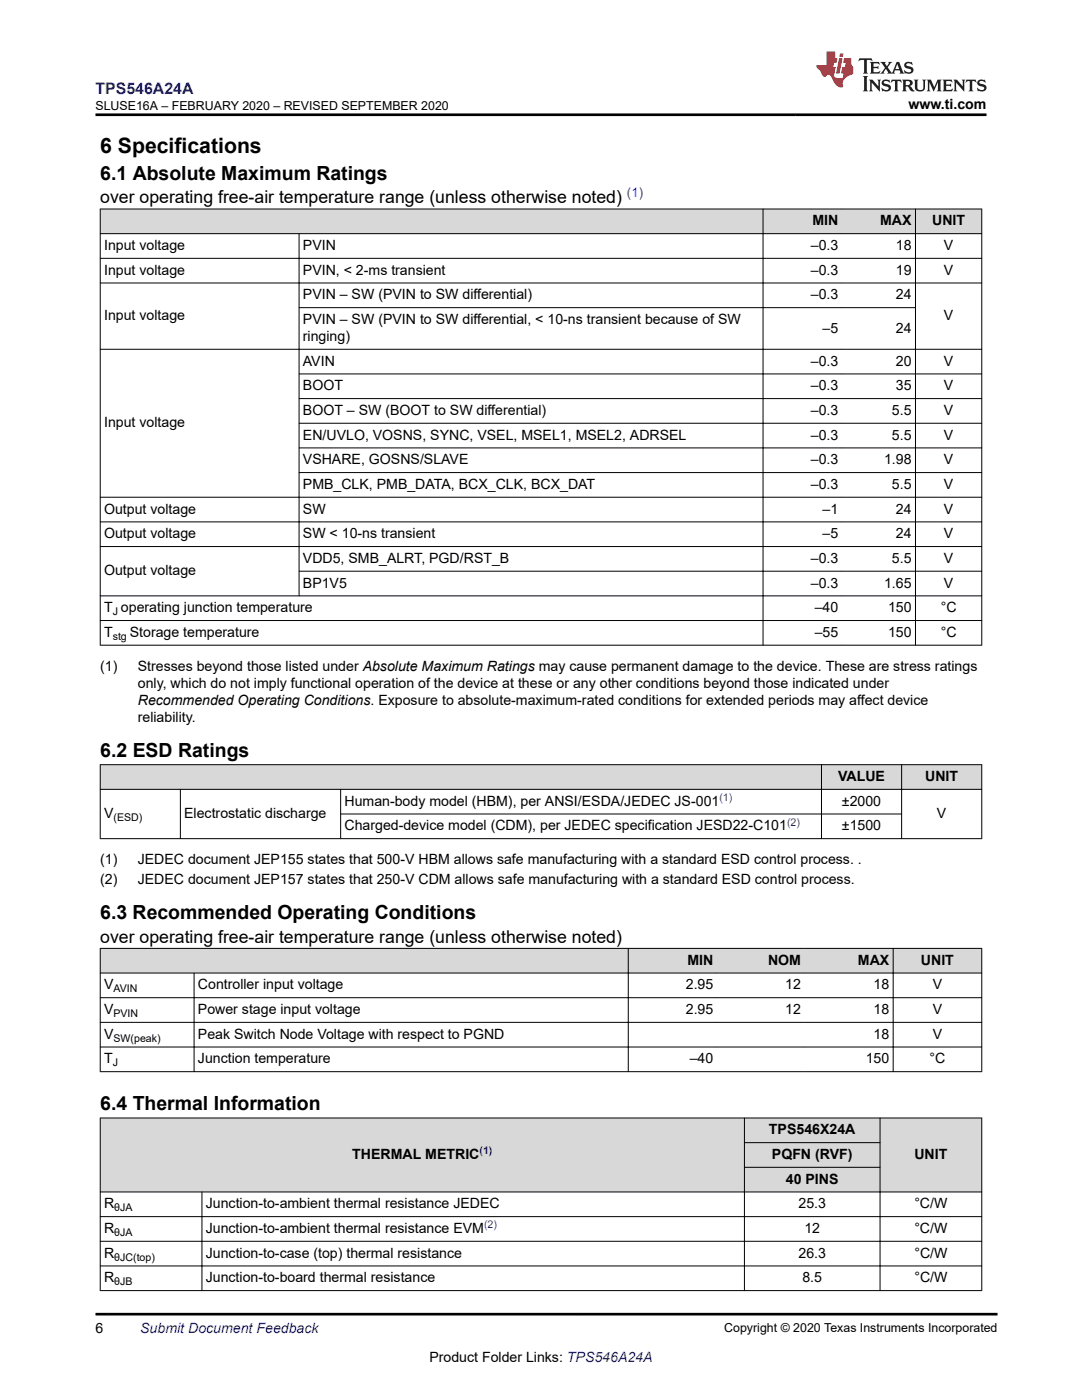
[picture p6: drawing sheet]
<svg xmlns="http://www.w3.org/2000/svg" width="216mm" height="279mm" viewBox="0 0 216 279" stroke-linecap="round" stroke-linejoin="round" font-family="sans-serif">
<defs><g id="words">
<text font-size="4.2" x="20" y="30.5">6 Specifications</text>
<g font-size="3.9">
<text x="20" y="35.9">6.1 Absolute Maximum Ratings</text>
<text x="20" y="151">6.2 ESD Ratings</text>
<text x="20" y="183.4">6.3 Recommended Operating Conditions</text>
<text x="20" y="221.6">6.4 Thermal Information</text>
</g>
<g font-size="3.5">
<text x="20" y="40.6">over operating free-air temperature range (unless otherwise noted)</text>
<text x="20" y="188.1">over operating free-air temperature range (unless otherwise noted)</text>
</g>
<text font-size="3.2" fill="#00f" x="19.1" y="18.7">TPS546A24A</text>
<g font-size="2.8">
<text x="181.3" y="21.8">www.ti.com</text>
<text x="162.1" y="45">MIN</text>
<text x="175.6" y="45">MAX</text>
<text x="186" y="45">UNIT</text>
<text x="20.8" y="49.9">Input voltage</text>
<text x="60.4" y="49.9">PVIN</text>
<text x="161.8" y="49.9">–0.3</text>
<text x="178.8" y="49.9">18</text>
<text x="188.3" y="49.9">V</text>
<text x="20.8" y="54.8">Input voltage</text>
<text x="60.4" y="54.8">PVIN, &lt; 2-ms transient</text>
<text x="60.4" y="59.8">PVIN – SW (PVIN to SW differential)</text>
<text x="161.8" y="54.8">–0.3</text>
<text x="161.8" y="59.8">–0.3</text>
<text x="178.8" y="54.8">19</text>
<text x="178.8" y="59.8">24</text>
<text x="188.3" y="54.8">V</text>
<text x="20.8" y="63.9">Input voltage</text>
<text x="60.4" y="64.7">PVIN – SW (PVIN to SW differential, &lt; 10-ns transient because of SW</text>
<text x="188.3" y="63.9">V</text>
<text x="60.4" y="68.1">ringing)</text>
<text x="164.2" y="66.4">–5</text>
<text x="178.8" y="66.4">24</text>
<text x="60.4" y="73">AVIN</text>
<text x="60.4" y="77.9">BOOT</text>
<text x="161.8" y="73">–0.3</text>
<text x="161.8" y="77.9">–0.3</text>
<text x="178.8" y="73">20</text>
<text x="178.8" y="77.9">35</text>
<text x="188.3" y="73">V</text>
<text x="188.3" y="77.9">V</text>
<text x="60.4" y="82.8">BOOT – SW (BOOT to SW differential)</text>
<text x="161.8" y="82.8">–0.3</text>
<text x="178" y="82.8">5.5</text>
<text x="188.3" y="82.8">V</text>
<text x="20.8" y="85.3">Input voltage</text>
<text x="60.4" y="87.7">EN/UVLO, VOSNS, SYNC, VSEL, MSEL1, MSEL2, ADRSEL</text>
<text x="161.8" y="87.7">–0.3</text>
<text x="178" y="87.7">5.5</text>
<text x="188.3" y="87.7">V</text>
<text x="60.4" y="92.7">VSHARE, GOSNS/SLAVE</text>
<text x="161.8" y="92.7">–0.3</text>
<text x="176.4" y="92.7">1.98</text>
<text x="188.3" y="92.7">V</text>
<text x="60.4" y="97.6">PMB_CLK, PMB_DATA, BCX_CLK, BCX_DAT</text>
<text x="161.8" y="97.6">–0.3</text>
<text x="178" y="97.6">5.5</text>
<text x="188.3" y="97.6">V</text>
<text x="20.8" y="102.5">Output voltage</text>
<text x="20.8" y="107.4">Output voltage</text>
<text x="60.4" y="102.5">SW</text>
<text x="60.4" y="107.4">SW &lt; 10-ns transient</text>
<text x="164.2" y="102.5">–1</text>
<text x="164.2" y="107.4">–5</text>
<text x="178.8" y="102.5">24</text>
<text x="178.8" y="107.4">24</text>
<text x="188.3" y="102.5">V</text>
<text x="188.3" y="107.4">V</text>
<text x="60.4" y="112.3">VDD5, SMB_ALRT, PGD/RST_B</text>
<text x="161.8" y="112.3">–0.3</text>
<text x="178" y="112.3">5.5</text>
<text x="188.3" y="112.3">V</text>
<text x="20.8" y="114.8">Output voltage</text>
<text x="60.4" y="117.3">BP1V5</text>
<text x="161.8" y="117.3">–0.3</text>
<text x="176.4" y="117.3">1.65</text>
<text x="188.3" y="117.3">V</text>
<text x="20.8" y="122.2">T operating junction temperature</text>
<text x="162.6" y="122.2">–40</text>
<text x="177.2" y="122.2">150</text>
<text x="187.7" y="122.2">°C</text>
<text x="20.8" y="127.1">T</text>
<text x="25.9" y="127.1">Storage temperature</text>
<text x="162.6" y="127.1">–55</text>
<text x="177.2" y="127.1">150</text>
<text x="187.7" y="127.1">°C</text>
<text x="20" y="133.9">(1)</text>
<text x="27.5" y="133.9">Stresses beyond those listed under Absolute Maximum Ratings may cause permanent damage to the device. These are stress ratings</text>
<text x="27.5" y="137.3">only, which do not imply functional operation of the device at these or any other conditions beyond those indicated under</text>
<text x="27.5" y="140.7">Recommended Operating Conditions. Exposure to absolute-maximum-rated conditions for extended periods may affect device</text>
<text x="27.5" y="144.1">reliability.</text>
<text x="167.2" y="155.9">VALUE</text>
<text x="184.6" y="155.9">UNIT</text>
<text x="68.7" y="160.8">Human-body model (HBM), per ANSI/ESDA/JEDEC JS-001</text>
<text x="168" y="160.8">±2000</text>
<text x="20.8" y="163.3">V</text>
<text x="36.8" y="163.3">Electrostatic discharge</text>
<text x="68.7" y="165.7">Charged-device model (CDM), per JEDEC specification JESD22-C101</text>
<text x="168" y="165.7">±1500</text>
<text x="187" y="163.3">V</text>
<text x="20" y="172.5">(1)</text>
<text x="27.5" y="172.5">JEDEC document JEP155 states that 500-V HBM allows safe manufacturing with a standard ESD control process. .</text>
<text x="20" y="176.4">(2)</text>
<text x="27.5" y="176.4">JEDEC document JEP157 states that 250-V CDM allows safe manufacturing with a standard ESD control process.</text>
<text x="20.8" y="197.5">V</text>
<text x="39.5" y="197.5">Controller input voltage</text>
<text x="136.8" y="197.5">2.95</text>
<text x="137.2" y="192.5">MIN</text>
<text x="153.3" y="192.5">NOM</text>
<text x="156.7" y="197.5">12</text>
<text x="171.2" y="192.5">MAX</text>
<text x="174.3" y="197.5">18</text>
<text x="183.8" y="192.5">UNIT</text>
<text x="186.1" y="197.5">V</text>
<text x="20.8" y="202.4">V</text>
<text x="39.5" y="202.4">Power stage input voltage</text>
<text x="136.8" y="202.4">2.95</text>
<text x="156.7" y="202.4">12</text>
<text x="174.3" y="202.4">18</text>
<text x="186.1" y="202.4">V</text>
<text x="20.8" y="207.3">V</text>
<text x="39.5" y="207.3">Peak Switch Node Voltage with respect to PGND</text>
<text x="174.3" y="207.3">18</text>
<text x="186.1" y="207.3">V</text>
<text x="20.8" y="212.2">T</text>
<text x="39.5" y="212.2">Junction temperature</text>
<text x="137.6" y="212.2">–40</text>
<text x="172.7" y="212.2">150</text>
<text x="185.5" y="212.2">°C</text>
<text x="153.4" y="226.4">TPS546X24A</text>
<text x="70.3" y="231.3">THERMAL METRIC</text>
<text x="154" y="231.3">PQFN (RVF)</text>
<text x="182.5" y="231.3">UNIT</text>
<text x="156.8" y="236.2">40 PINS</text>
<text x="20.8" y="241.2">R</text>
<text x="41.1" y="241.2">Junction-to-ambient thermal resistance JEDEC</text>
<text x="159.3" y="241.2">25.3</text>
<text x="182.4" y="241.2">°C/W</text>
<text x="20.8" y="251">R</text>
<text x="20.8" y="246.1">R</text>
<text x="41.1" y="246.1">Junction-to-ambient thermal resistance EVM</text>
<text x="41.1" y="251">Junction-to-case (top) thermal resistance</text>
<text x="159.3" y="251">26.3</text>
<text x="160.5" y="246.1">12</text>
<text x="182.4" y="246.1">°C/W</text>
<text x="182.4" y="251">°C/W</text>
<text x="20.8" y="255.9">R</text>
<text x="41.1" y="255.9">Junction-to-board thermal resistance</text>
<text x="160.1" y="255.9">8.5</text>
<text x="182.4" y="255.9">°C/W</text>
<text x="19" y="266.1">6</text>
<text x="85.7" y="271.7">Product Folder Links: TPS546A24A</text>
</g>
<text font-size="2.8" fill="#00f" x="28" y="266.1">Submit Document Feedback</text>
<text font-size="2.6" fill="#00f" x="125.1" y="39.4">(1)</text>
<g font-size="2.5">
<text x="19" y="21.9">SLUSE16A – FEBRUARY 2020 – REVISED SEPTEMBER 2020</text>
<text x="144.5" y="265.8">Copyright © 2020 Texas Instruments Incorporated</text>
</g>
<g font-size="2.1">
<text x="22.5" y="122.8">J</text>
<text x="22.5" y="127.7">stg</text>
<text x="22.6" y="163.8">(ESD)</text>
<text x="22.6" y="198">AVIN</text>
<text x="22.6" y="203">PVIN</text>
<text x="22.7" y="207.9">SW(peak)</text>
<text x="22.5" y="212.8">J</text>
<text x="22.8" y="241.7">θJA</text>
<text x="22.8" y="251.6">θJC(top)</text>
<text x="22.8" y="246.6">θJA</text>
<text x="22.8" y="256.5">θJB</text>
</g>
<g font-size="2.1" fill="#00f">
<text x="143.6" y="159.9">(1)</text>
<text x="157" y="164.8">(2)</text>
<text x="95.7" y="230.4">(1)</text>
<text x="96.6" y="245.1">(2)</text>
</g>
</g></defs>
<g fill="#d8d8d8">
<path d="M20 41.7h175.9v4.9h-175.9z" fill-rule="evenodd"/>
<path d="M20.1 41.8h132.1v4.8h-132.1z" fill-rule="evenodd"/>
<path d="M152.3 41.8h15.7v4.8h-15.7z" fill-rule="evenodd"/>
<path d="M168 41.8h14.6v4.8h-14.6z" fill-rule="evenodd"/>
<path d="M182.7 41.8h13.1v4.8h-13.1z" fill-rule="evenodd"/>
</g>
<g fill="none" stroke="#000" stroke-width=".2">
<path d="M19.9 41.7h176.1M19.9 46.6h176.1M19.9 51.6h176.1M19.9 56.5h176.1M20 41.7v87.1M59.7 46.6v72.4M152.3 41.7v87.1M182.7 41.7v87.1M195.9 41.7v87.1M19.9 69.7h176.1M59.6 61.4h123.1M59.6 74.6h136.4"/>
<path d="M59.6 79.5h136.4M19.9 99.2h176.1M59.6 84.5h136.4M59.6 89.4h136.4M59.6 94.3h136.4M19.9 104.2h176.1M19.9 109.1h176.1M59.6 114h136.4M196 118.9h-176.1M19.9 123.8h176.1M19.9 128.8h176.1"/>
</g>
<g fill="#d8d8d8">
<path d="M20 152.6h175.9v4.9h-175.9z" fill-rule="evenodd"/>
<path d="M20.1 152.7h143.8v4.8h-143.8z" fill-rule="evenodd"/>
<path d="M164 152.7h15.8v4.8h-15.8z" fill-rule="evenodd"/>
<path d="M180 152.7h15.8v4.8h-15.8z" fill-rule="evenodd"/>
</g>
<path d="M19.9 152.6h176.1M19.9 157.5h176.1M20 152.5v14.9M36 157.5v9.9M68 157.5v9.9M163.9 152.5v14.9M179.9 152.5v14.9M195.9 152.5v14.9M19.9 167.4h176.1M67.9 162.5h112.1" fill="none" stroke="#000" stroke-width=".2"/>
<g fill="#d8d8d8">
<path d="M20 189.3h175.9v4.9h-175.9z" fill-rule="evenodd"/>
<path d="M20.1 189.3h105.2v4.8h-105.2z" fill-rule="evenodd"/>
<path d="M125.4 189.3h17.6v4.8h-17.6z" fill-rule="evenodd"/>
<path d="M143 189.3h17.5v4.8h-17.5z" fill-rule="evenodd"/>
<path d="M160.5 189.3h17.7v4.8h-17.7z" fill-rule="evenodd"/>
<path d="M178.3 189.3h17.5v4.8h-17.5z" fill-rule="evenodd"/>
</g>
<path d="M19.9 189.3h176.1M19.9 194.2h176.1M19.9 199.1h176.1M20 189.2v24.7M38.7 194.1v19.8M125.4 189.2v24.7M178.2 189.2v24.7M195.9 189.2v24.7M19.9 204h176.1M19.9 209h176.1M19.9 213.9h176.1" fill="none" stroke="#000" stroke-width=".2"/>
<g fill="#d8d8d8">
<path d="M20 223.1h175.9v4.9h-175.9z" fill-rule="evenodd"/>
<path d="M20 228h175.9v5h-175.9z" fill-rule="evenodd"/>
<path d="M20 233h175.9v4.9h-175.9z" fill-rule="evenodd"/>
<path d="M20.1 223.2h128.4v14.6h-128.4z" fill-rule="evenodd"/>
<path d="M148.6 223.2h26.9v4.8h-26.9z" fill-rule="evenodd"/>
<path d="M175.7 223.2h20.1v14.6h-20.1z" fill-rule="evenodd"/>
<path d="M148.6 228.1h26.9v4.8h-26.9z" fill-rule="evenodd"/>
<path d="M148.6 233h26.9v4.8h-26.9z" fill-rule="evenodd"/>
</g>
<g fill="none" stroke="#000" stroke-width=".2">
<path d="M19.9 223.1h176.1M19.9 237.9h176.1M20 223.1v34.5M40.3 237.8v19.8M148.5 228h27.2M148.5 233h27.2M148.5 223.1v34.5M175.6 223.1v34.5M195.9 223.1v34.5M19.9 242.8h176.1M19.9 247.7h176.1M19.9 252.6h176.1"/>
<path d="M19.9 257.6h176.1"/>
</g>
<path d="M171.5 11.6l-.2 .6 .5-.2h.6v.1v2.2l-.2 .4h1l-.2-.4v-2.2v-.1h.5l.6 .2-.2-.6zM173.6 12.4l.2 .3v1.6l-.2 .4h1.9l.1-.6a1.08 1.08 0 0 1-1.3 .2v-.7h.6l.4 .2v-.7l-.4 .2h-.6v-.5l.2-.2a1 1 0 0 1 1 .3l-.1-.5zM175.7 12.4l.9 1.1-1 1.2h.9l-.2-.2 .5-.8 .4 .8-.2 .2h1.6l-.2-.2 .2-.5h.9l.1 .5-.1 .2h.9l-.2-.4-.8-1.9h-.5l-.9 2.1-.9-1.1 .9-1h-.8l.2 .2-.4 .6-.4-.6 .2-.2zM179 12.8l.4 1h-.7zM180.7 12.5a.65 .65 0 0 0-.2 .7 .65 .65 0 0 0 .6 .5l.6 .1 .1 .3a.79 .79 0 0 1-.7 .4 .79 .79 0 0 1-.7-.5l.1 .7 .2-.1a.93 .93 0 0 0 1.1 0 .93 .93 0 0 0 .4-.9 1.46 1.46 0 0 0-1.2-.6l-.1-.3a1.09 1.09 0 0 1 1.2 .2l-.2-.6-.1 .1-.5-.2zM172.2 15.2l.2 .4v2.2l-.2 .4h1l-.2-.4v-2.2l.2-.4zM173.4 15.9l.2 .4v1.5l-.2 .4h.8l-.3-.4 .1-1.3 1.6 1.8v-2l.2-.4h-.7l.1 .2 .1 1.1-1.2-1.3zM176.2 16a.65 .65 0 0 0-.2 .8 .65 .65 0 0 0 .6 .4l.6 .2 .1 .2a.79 .79 0 0 1-.7 .4 .79 .79 0 0 1-.7-.5l.1 .7 .2-.1a.93 .93 0 0 0 1.1 .1 .93 .93 0 0 0 .4-1 1.46 1.46 0 0 0-1.2-.5l-.1-.4a1.09 1.09 0 0 1 1.2 .2l-.1-.6-.2 .1-.5-.1zM177.9 15.9l-.1 .6a.63 .63 0 0 1 .8-.3v1.6l-.3 .4h1l-.2-.4v-1.6a.66 .66 0 0 1 .8 .3l-.1-.6zM180 15.9l.2 .4v1.5l-.2 .4h1l-.2-.2-.1-.7h.5l.1 .2a.79 .79 0 0 0 1.2 .6l-1-.9a.61 .61 0 0 0 .6-.6 .61 .61 0 0 0-.5-.7zM180.8 16.2h.1a.47 .47 0 0 1 .5 .1 .47 .47 0 0 1 .1 .5l-.1 .1-.7 .1zM182.3 15.9l.2 .2a2.27 2.27 0 0 0 .4 2 1.04 1.04 0 0 0 1.7-.7v-1.3l.2-.2h-.8l.2 .4v1.1a.6 .6 0 0 1-.6 .6 .6 .6 0 0 1-.6-.6v-1.1l.3-.4zM184.9 15.9l.2 .4v1.5l-.2 .4h.8l-.3-.4v-1.4l.9 1.9 .9-1.9v1.4l-.3 .4h1l-.2-.4v-1.5l.2-.4h-.8l-.7 1.5-.6-1.5zM188.1 15.9l.2 .4v1.5l-.2 .4h1.9l.1-.6a1.09 1.09 0 0 1-1.3 .2v-.7h.6l.4 .2v-.6l-.4 .2h-.6v-.6l.2-.1a1.01 1.01 0 0 1 1 .3l-.1-.6zM190.2 15.9l.3 .4v1.5l-.3 .4h.8l-.2-.4v-1.3l1.6 1.8v-2l.2-.4h-.7l.2 .2v1.1l-1.2-1.3zM192.8 15.9l-.1 .6a.63 .63 0 0 1 .8-.3v1.6l-.3 .4h1l-.2-.4v-1.6a.66 .66 0 0 1 .8 .3l-.1-.6zM195.2 16a.65 .65 0 0 0-.2 .8 .65 .65 0 0 0 .6 .4l.6 .2 .2 .2a.79 .79 0 0 1-.7 .4 .79 .79 0 0 1-.7-.5l.1 .7 .2-.1a.93 .93 0 0 0 1 .1 .93 .93 0 0 0 .5-1 1.46 1.46 0 0 0-1.3-.5v-.4a1.09 1.09 0 0 1 1.2 .2l-.2-.6-.2 .1-.5-.1z" fill="#231f20"/>
<path d="M164.9 10.3v2.7h-2l.1 .4 .8 1a.95 .95 0 0 0 1 .9 .59 .59 0 0 1 .5-.4 .59 .59 0 0 1 .5 .3l.4 .8a1.59 1.59 0 0 0 2.1 1.4 1.61 1.61 0 0 1 1-2.3l1-.3-.1-1.5a1.59 1.59 0 0 1-.3-1.7h-1.5l-.2 .9h.6l-.2 .9h-.5l-.2 .9v.3l.4 .1-.1 .9h-.7a.73 .73 0 0 1-1-.7l.3-1.5h-.5l.1-.9h.5l.2-.9h-.5v-1.3zM167.4 11.6l-.6 3.1h.7l.6-3.1zM167.6 10.7l-.1 .6h.7l.1-.6z" fill="#ed1c24"/>
<path d="M19 22.9h177.8M19 262.3h180" fill="none" stroke="#000" stroke-width=".53"/>
<use href="#words"/>
</svg>
